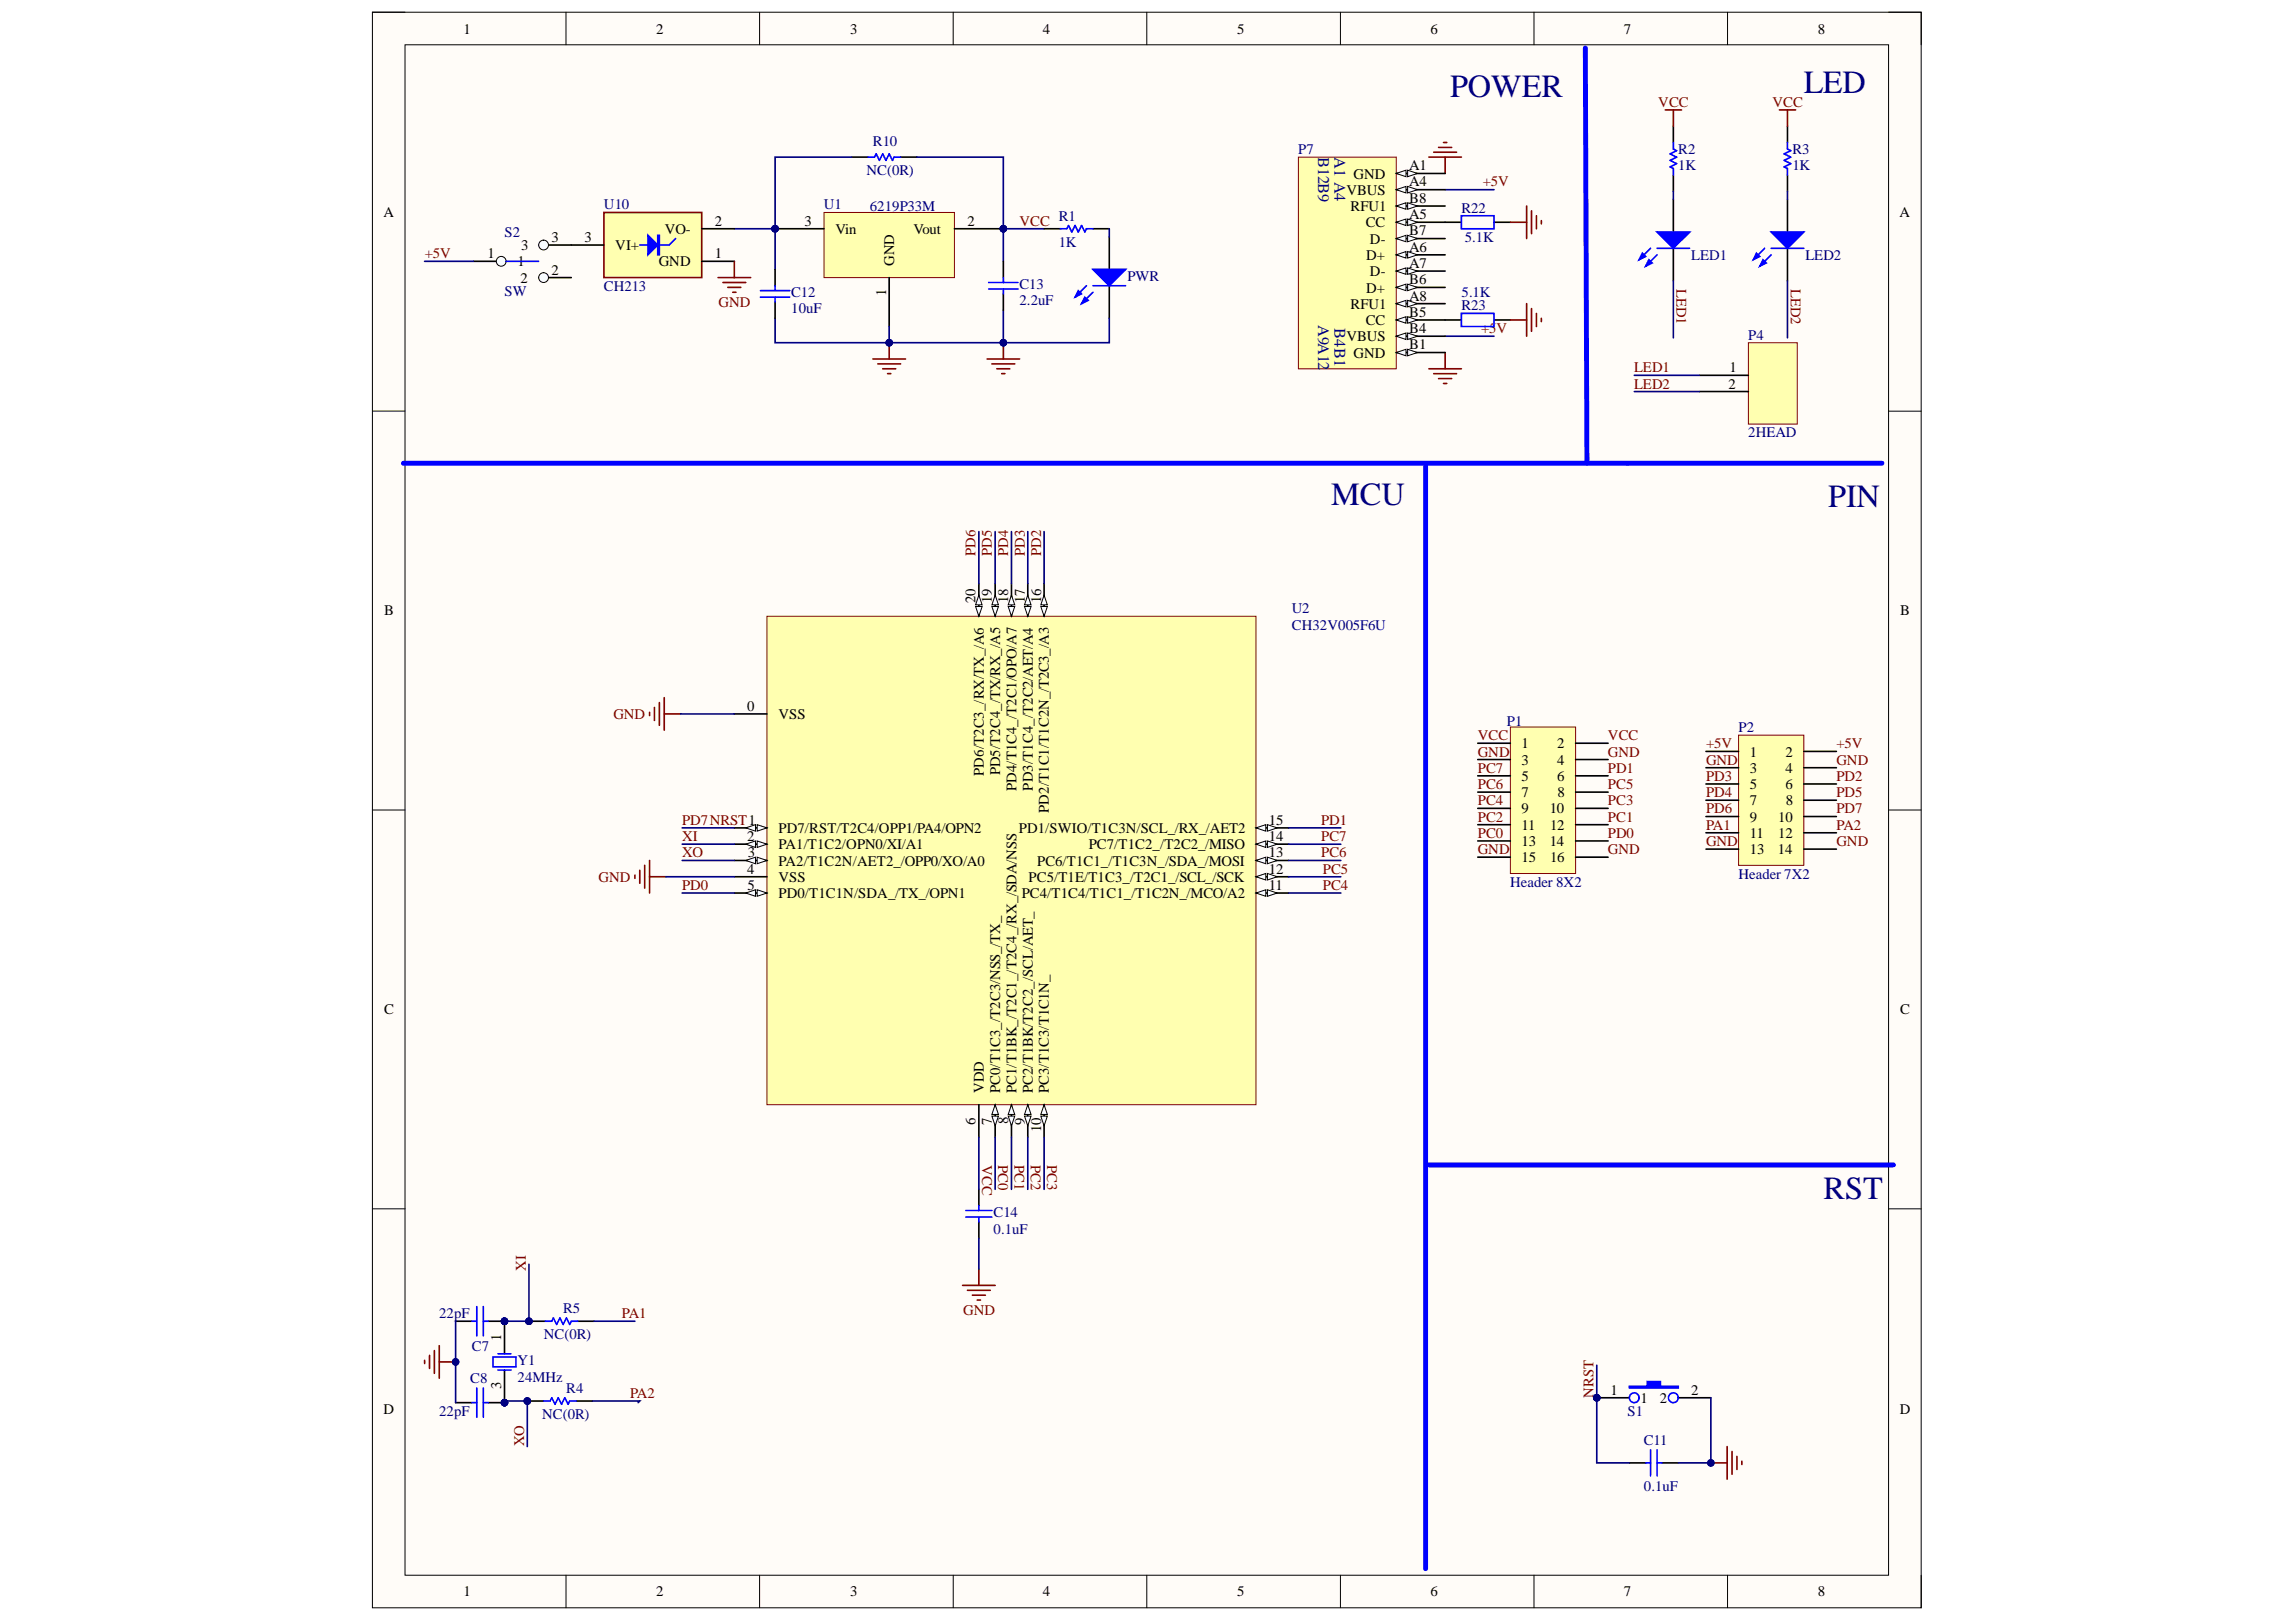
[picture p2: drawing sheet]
<svg xmlns="http://www.w3.org/2000/svg" width="297mm" height="210mm" viewBox="0 0 297 210" stroke-linecap="round" stroke-linejoin="round" font-family="sans-serif">
<defs><g id="words">
<g font-size="4.2" fill="#000080">
<text x="187.6" y="12.5">POWER</text>
<text x="233.4" y="12.1">LED</text>
<text x="172.2" y="65.4">MCU</text>
<text x="236.5" y="65.6">PIN</text>
<text x="235.9" y="155.1">RST</text>
</g>
<g font-size="2.1" fill="#000080">
<text x="170.5" y="20.3" transform="rotate(90 170.5 20.3)">B12B9</text>
<text x="172.7" y="20.3" transform="rotate(90 172.7 20.3)">A1 A4</text>
<text x="170.5" y="42" transform="rotate(90 170.5 42)">A9A12</text>
<text x="172.7" y="42.5" transform="rotate(90 172.7 42.5)">B4B1</text>
</g>
<g font-size="1.9">
<text x="60" y="4.3">1</text>
<text x="84.9" y="4.3">2</text>
<text x="110" y="4.3">3</text>
<text x="134.9" y="4.3">4</text>
<text x="160.1" y="4.3">5</text>
<text x="185.1" y="4.3">6</text>
<text x="210.1" y="4.3">7</text>
<text x="235.2" y="4.3">8</text>
<text x="175.1" y="23.1">GND</text>
<text x="182.3" y="22.1">A1</text>
<text x="49.6" y="28.1">A</text>
<text x="92.5" y="29.2">2</text>
<text x="104.1" y="29.2">3</text>
<text x="125.2" y="29.2">2</text>
<text x="174.2" y="25.2">VBUS</text>
<text x="174.7" y="27.3">RFU1</text>
<text x="176.7" y="29.4">CC</text>
<text x="182.3" y="26.2">B8</text>
<text x="182.3" y="24.1">A4</text>
<text x="182.3" y="28.4">A5</text>
<text x="245.8" y="28.1">A</text>
<text x="63.1" y="33.4">1</text>
<text x="67" y="34.5">1</text>
<text x="67.4" y="32.4">3</text>
<text x="71.4" y="31.3">3</text>
<text x="71.4" y="35.5">2</text>
<text x="75.6" y="31.3">3</text>
<text x="79.6" y="32.4">VI+</text>
<text x="85.2" y="34.5">GND</text>
<text x="86" y="30.3">VO-</text>
<text x="92.5" y="33.4">1</text>
<text x="108.1" y="30.3">Vin</text>
<text x="115.7" y="34.4" transform="rotate(-90 115.7 34.4)">GND</text>
<text x="118.2" y="30.3">Vout</text>
<text x="176.7" y="33.6">D+</text>
<text x="177.2" y="31.5">D-</text>
<text x="177.2" y="35.7">D-</text>
<text x="182.3" y="30.5">B7</text>
<text x="182.3" y="32.6">A6</text>
<text x="182.3" y="34.7">A7</text>
<text x="67.3" y="36.6">2</text>
<text x="114.6" y="38.3" transform="rotate(-90 114.6 38.3)">1</text>
<text x="174.7" y="39.9">RFU1</text>
<text x="176.7" y="37.9">D+</text>
<text x="182.3" y="41">B5</text>
<text x="182.3" y="36.8">B6</text>
<text x="182.3" y="38.9">A8</text>
<text x="174.2" y="44.2">VBUS</text>
<text x="175.1" y="46.3">GND</text>
<text x="176.7" y="42">CC</text>
<text x="182.3" y="45.2">B1</text>
<text x="182.3" y="43.1">B4</text>
<text x="223.6" y="50.3">2</text>
<text x="223.8" y="48.2">1</text>
<text x="49.7" y="79.6">B</text>
<text x="126.2" y="78" transform="rotate(-90 126.2 78)">20</text>
<text x="128.3" y="78" transform="rotate(-90 128.3 78)">19</text>
<text x="130.4" y="78" transform="rotate(-90 130.4 78)">18</text>
<text x="132.6" y="78" transform="rotate(-90 132.6 78)">17</text>
<text x="134.7" y="78" transform="rotate(-90 134.7 78)">16</text>
<text x="245.8" y="79.6">B</text>
<text x="96.7" y="92">0</text>
<text x="100.7" y="93">VSS</text>
<text x="127.3" y="100.4" transform="rotate(-90 127.3 100.4)">PD6/T2C3_/RX/TX_/A6</text>
<text x="129.4" y="100.4" transform="rotate(-90 129.4 100.4)">PD5/T2C4_/TX/RX_/A5</text>
<text x="196.9" y="96.8">1</text>
<text x="196.9" y="99">3</text>
<text x="196.9" y="101">5</text>
<text x="201.5" y="96.8">2</text>
<text x="201.5" y="99">4</text>
<text x="201.5" y="101">6</text>
<text x="226.4" y="97.9">1</text>
<text x="226.4" y="100">3</text>
<text x="231" y="97.9">2</text>
<text x="231" y="100">4</text>
<text x="100.7" y="107.8">PD7/RST/T2C4/OPP1/PA4/OPN2</text>
<text x="131.5" y="102.4" transform="rotate(-90 131.5 102.4)">PD4/T1C4_/T2C1/OPO/A7</text>
<text x="131.8" y="107.8">PD1/SWIO/T1C3N/SCL_/RX_/AET2</text>
<text x="133.6" y="102.3" transform="rotate(-90 133.6 102.3)">PD3/T1C4_/T2C2/AET/A4</text>
<text x="135.7" y="105.2" transform="rotate(-90 135.7 105.2)">PD2/T1C1/T1C2N_/T2C3_/A3</text>
<text x="164.2" y="106.7">15</text>
<text x="196.9" y="103.1">7</text>
<text x="196.9" y="105.3">9</text>
<text x="196.9" y="107.4">11</text>
<text x="200.5" y="105.3">10</text>
<text x="200.5" y="107.4">12</text>
<text x="201.5" y="103.1">8</text>
<text x="226.4" y="102.1">5</text>
<text x="226.4" y="104.2">7</text>
<text x="226.4" y="106.3">9</text>
<text x="230.1" y="106.3">10</text>
<text x="231" y="102.1">6</text>
<text x="231" y="104.2">8</text>
<text x="96.7" y="108.8">2</text>
<text x="96.7" y="113.1">4</text>
<text x="96.7" y="111">3</text>
<text x="100.7" y="109.9">PA1/T1C2/OPN0/XI/A1</text>
<text x="100.7" y="112">PA2/T1C2N/AET2_/OPP0/XO/A0</text>
<text x="134.2" y="112">PC6/T1C1_/T1C3N_/SDA_/MOSI</text>
<text x="140.9" y="109.9">PC7/T1C2_/T2C2_/MISO</text>
<text x="164.2" y="113.1">12</text>
<text x="164.2" y="111">13</text>
<text x="164.2" y="108.8">14</text>
<text x="196.9" y="109.5">13</text>
<text x="196.9" y="111.6">15</text>
<text x="200.5" y="109.5">14</text>
<text x="200.5" y="111.6">16</text>
<text x="226.4" y="108.4">11</text>
<text x="226.4" y="110.5">13</text>
<text x="230" y="110.5">14</text>
<text x="230.1" y="108.4">12</text>
<text x="96.7" y="115.1">5</text>
<text x="100.7" y="114.1">VSS</text>
<text x="100.7" y="116.2">PD0/T1C1N/SDA_/TX_/OPN1</text>
<text x="132.2" y="116.2">PC4/T1C4/T1C1_/T1C2N_/MCO/A2</text>
<text x="133.1" y="114.1">PC5/T1E/T1C3_/T2C1_/SCL_/SCK</text>
<text x="164.2" y="115.1">11</text>
<text x="49.7" y="131.3">C</text>
<text x="245.8" y="131.3">C</text>
<text x="127.3" y="141.5" transform="rotate(-90 127.3 141.5)">VDD</text>
<text x="129.4" y="141.5" transform="rotate(-90 129.4 141.5)">PC0/T1C3_/T2C3/NSS_/TX_</text>
<text x="131.5" y="141.5" transform="rotate(-90 131.5 141.5)">PC1/T1BK_/T2C1_/T2C4_/RX_/SDA/NSS</text>
<text x="133.6" y="141.5" transform="rotate(-90 133.6 141.5)">PC2/T1BK/T2C2_/SCL/AET_</text>
<text x="135.7" y="141.5" transform="rotate(-90 135.7 141.5)">PC3/T1C3/T1C1N_</text>
<text x="126.2" y="145.5" transform="rotate(-90 126.2 145.5)">6</text>
<text x="128.3" y="145.5" transform="rotate(-90 128.3 145.5)">7</text>
<text x="130.4" y="145.5" transform="rotate(-90 130.4 145.5)">8</text>
<text x="132.6" y="145.5" transform="rotate(-90 132.6 145.5)">9</text>
<text x="134.7" y="146.5" transform="rotate(-90 134.7 146.5)">10</text>
<text x="64.8" y="173.5" transform="rotate(-90 64.8 173.5)">1</text>
<text x="64.8" y="179.8" transform="rotate(-90 64.8 179.8)">3</text>
<text x="49.6" y="182.9">D</text>
<text x="208.4" y="180.5">1</text>
<text x="212.3" y="181.5">1</text>
<text x="214.8" y="181.5">2</text>
<text x="218.8" y="180.5">2</text>
<text x="245.8" y="182.9">D</text>
<text x="60" y="206.6">1</text>
<text x="84.9" y="206.6">2</text>
<text x="110" y="206.6">3</text>
<text x="134.9" y="206.6">4</text>
<text x="160.1" y="206.6">5</text>
<text x="185.1" y="206.6">6</text>
<text x="210.1" y="206.6">7</text>
<text x="235.2" y="206.6">8</text>
</g>
<g font-size="1.9" fill="#800000">
<text x="214.5" y="13.8">VCC</text>
<text x="229.3" y="13.8">VCC</text>
<text x="131.9" y="29.2">VCC</text>
<text x="191.8" y="24.1">+5V</text>
<text x="54.9" y="33.4">+5V</text>
<text x="93" y="39.7">GND</text>
<text x="216.9" y="37.4" transform="rotate(90 216.9 37.4)">LED1</text>
<text x="231.7" y="37.4" transform="rotate(90 231.7 37.4)">LED2</text>
<text x="191.6" y="43.1">+5V</text>
<text x="211.4" y="48.2">LED1</text>
<text x="211.4" y="50.3">LED2</text>
<text x="126.2" y="72" transform="rotate(-90 126.2 72)">PD6</text>
<text x="128.3" y="72" transform="rotate(-90 128.3 72)">PD5</text>
<text x="130.4" y="72" transform="rotate(-90 130.4 72)">PD4</text>
<text x="132.6" y="72" transform="rotate(-90 132.6 72)">PD3</text>
<text x="134.7" y="72" transform="rotate(-90 134.7 72)">PD2</text>
<text x="79.4" y="93">GND</text>
<text x="191.2" y="95.8">VCC</text>
<text x="208" y="95.8">VCC</text>
<text x="191.2" y="97.9">GND</text>
<text x="191.2" y="100">PC7</text>
<text x="208" y="97.9">GND</text>
<text x="208" y="100">PD1</text>
<text x="220.7" y="99">GND</text>
<text x="220.7" y="96.8">+5V</text>
<text x="220.7" y="101">PD3</text>
<text x="237.6" y="99">GND</text>
<text x="237.6" y="96.8">+5V</text>
<text x="237.6" y="101">PD2</text>
<text x="88.2" y="106.7">PD7NRST1</text>
<text x="170.9" y="106.7">PD1</text>
<text x="191.2" y="102.1">PC6</text>
<text x="191.2" y="104.2">PC4</text>
<text x="191.2" y="106.3">PC2</text>
<text x="208" y="102.1">PC5</text>
<text x="208" y="104.2">PC3</text>
<text x="208" y="106.3">PC1</text>
<text x="220.7" y="103.1">PD4</text>
<text x="220.7" y="105.3">PD6</text>
<text x="220.7" y="107.4">PA1</text>
<text x="237.6" y="105.3">PD7</text>
<text x="237.6" y="103.1">PD5</text>
<text x="237.6" y="107.4">PA2</text>
<text x="88.2" y="111">XO</text>
<text x="88.2" y="108.8">XI</text>
<text x="170.9" y="111">PC6</text>
<text x="170.9" y="108.8">PC7</text>
<text x="171.1" y="113.1">PC5</text>
<text x="191.2" y="110.5">GND</text>
<text x="191.2" y="108.4">PC0</text>
<text x="208" y="110.5">GND</text>
<text x="208" y="108.4">PD0</text>
<text x="220.7" y="109.5">GND</text>
<text x="237.6" y="109.5">GND</text>
<text x="77.4" y="114.1">GND</text>
<text x="88.2" y="115.1">PD0</text>
<text x="171.1" y="115.1">PC4</text>
<text x="127.1" y="150.8" transform="rotate(90 127.1 150.8)">VCC</text>
<text x="129.1" y="150.8" transform="rotate(90 129.1 150.8)">PC0</text>
<text x="131.3" y="150.8" transform="rotate(90 131.3 150.8)">PC1</text>
<text x="133.4" y="150.8" transform="rotate(90 133.4 150.8)">PC2</text>
<text x="135.5" y="150.8" transform="rotate(90 135.5 150.8)">PC3</text>
<text x="68" y="164.5" transform="rotate(-90 68 164.5)">XI</text>
<text x="80.5" y="170.6">PA1</text>
<text x="124.6" y="170.2">GND</text>
<text x="81.5" y="180.9">PA2</text>
<text x="206.2" y="180.9" transform="rotate(-90 206.2 180.9)">NRST</text>
<text x="67.8" y="187.2" transform="rotate(-90 67.8 187.2)">XO</text>
</g>
<g font-size="1.9" fill="#000080">
<text x="112.1" y="22.7">NC(0R)</text>
<text x="112.9" y="18.9">R10</text>
<text x="168" y="19.9">P7</text>
<text x="217.1" y="22.1">1K</text>
<text x="217.1" y="19.9">R2</text>
<text x="231.9" y="22.1">1K</text>
<text x="231.9" y="19.9">R3</text>
<text x="78.1" y="27.1">U10</text>
<text x="106.6" y="27.1">U1</text>
<text x="112.5" y="27.3">6219P33M</text>
<text x="137" y="28.6">R1</text>
<text x="189.1" y="27.5">R22</text>
<text x="65.3" y="30.7">S2</text>
<text x="137" y="31.9">1K</text>
<text x="189.5" y="31.3">5.1K</text>
<text x="218.8" y="33.6">LED1</text>
<text x="233.6" y="33.6">LED2</text>
<text x="65.3" y="38.3">SW</text>
<text x="78.1" y="37.6">CH213</text>
<text x="102.4" y="38.5">C12</text>
<text x="102.4" y="40.6">10uF</text>
<text x="131.9" y="37.4">C13</text>
<text x="131.9" y="39.5">2.2uF</text>
<text x="145.8" y="36.4">PWR</text>
<text x="189.1" y="40.1">R23</text>
<text x="189.1" y="38.5">5.1K</text>
<text x="226.2" y="43.9">P4</text>
<text x="226.2" y="56.6">2HEAD</text>
<text x="167.1" y="79.4">U2</text>
<text x="167.1" y="81.5">CH32V005F6U</text>
<text x="195" y="93.9">P1</text>
<text x="224.9" y="94.7">P2</text>
<text x="224.9" y="113.7">Header 7X2</text>
<text x="195.4" y="114.8">Header 8X2</text>
<text x="128.5" y="157.5">C14</text>
<text x="128.5" y="159.6">0.1uF</text>
<text x="56.8" y="170.6">22pF</text>
<text x="70.3" y="173.3">NC(0R)</text>
<text x="72.8" y="170">R5</text>
<text x="60.8" y="179">C8</text>
<text x="61" y="174.8">C7</text>
<text x="67" y="176.7">Y1</text>
<text x="67" y="178.8">24MHz</text>
<text x="56.8" y="183.2">22pF</text>
<text x="70.1" y="183.6">NC(0R)</text>
<text x="73.3" y="180.3">R4</text>
<text x="210.6" y="183.2">S1</text>
<text x="212.7" y="187">C11</text>
<text x="212.7" y="192.9">0.1uF</text>
</g>
</g></defs>
<path d="M48.2 1.6h200.3v206.5h-200.3z" fill-rule="evenodd" fill="#fffcf8"/>
<path d="M48.2 1.6h200.3v206.5h-200.3z" fill="none" stroke="#000" stroke-width=".13"/>
<path d="M52.4 5.8h191.9v198.1h-191.9z" fill-rule="evenodd" fill="#fffcf8"/>
<g fill="none" stroke="#000" stroke-width=".13">
<path d="M48.2 1.6h4.2M52.4 5.8h191.9v198.1h-191.9zM73.2 1.6v4.2M98.3 1.6v4.2M123.3 1.6v4.2M148.4 1.6v4.2M173.4 1.6v4.2M198.5 1.6v4.2M223.5 1.6v4.2M244.3 1.6h4.2v4.2M48.2 53.2h4.2M244.3 53.2h4.2"/>
<path d="M48.2 104.8h4.2M244.3 104.8h4.2M48.2 156.4h4.2M244.3 156.4h4.2M73.2 203.9v4.2M98.3 203.9v4.2M123.3 203.9v4.2M148.4 203.9v4.2M173.4 203.9v4.2M198.5 203.9v4.2M223.5 203.9v4.2M248.5 203.9v4.2"/>
</g>
<path d="M112.9 46.5h4.2M113.6 47.1h2.9M114.2 47.7h1.7M114.8 48.4h.4M115 44.3v2.2" fill="none" stroke="#800000" stroke-width=".21"/>
<circle cx="115" cy="44.4" r=".42" fill="#000080"/>
<circle cx="115" cy="44.4" r=".42" fill="none" stroke="#000080" stroke-width=".13"/>
<path d="M127.7 46.5h4.2M128.3 47.1h3M129 47.7h1.6M129.6 48.4h.4M129.8 44.3v2.2" fill="none" stroke="#800000" stroke-width=".21"/>
<circle cx="129.8" cy="44.4" r=".42" fill="#000080"/>
<circle cx="129.8" cy="44.4" r=".42" fill="none" stroke="#000080" stroke-width=".13"/>
<path d="M135.1 29.6h-5.3v4.2" fill="none" stroke="#000080" stroke-width=".21"/>
<circle cx="129.8" cy="29.6" r=".42" fill="#000080"/>
<circle cx="129.8" cy="29.6" r=".42" fill="none" stroke="#000080" stroke-width=".13"/>
<path d="M143.5 30.7v4.2M143.5 37v4.2" fill="none" stroke="#000" stroke-width=".21"/>
<path d="M141.4 34.9h4.2l-2.1 2.1z" fill="#00f"/>
<path d="M140.6 37l-1.5 1.5M141.4 34.9h4.2l-2.1 2.1zM141.4 37.8l-1.5 1.5" fill="none" stroke="#00f" stroke-width=".21"/>
<path d="M140.3 38.5l.5 .4-.9 .4z" fill="#00f"/>
<path d="M140.3 38.5l.5 .4-.9 .4z" fill="none" stroke="#00f" stroke-width=".21"/>
<path d="M139.5 37.6l.4 .4-.8 .5z" fill="#00f"/>
<path d="M137.2 29.6h.8l.2-.4 .5 .8 .4-.8 .4 .8 .4-.8 .4 .8 .3-.4h.8M139.5 37.6l.4 .4-.8 .5zM141.4 37h4.2" fill="none" stroke="#00f" stroke-width=".21"/>
<path d="M135.1 29.6h2.1M141.4 29.6h2.1" fill="none" stroke="#000" stroke-width=".21"/>
<path d="M100.3 41.2v3.1h43.2v-3.1" fill="none" stroke="#000080" stroke-width=".21"/>
<circle cx="115" cy="44.4" r=".42" fill="#000080"/>
<circle cx="115" cy="44.4" r=".42" fill="none" stroke="#000080" stroke-width=".13"/>
<circle cx="129.8" cy="44.4" r=".42" fill="#000080"/>
<circle cx="129.8" cy="44.4" r=".42" fill="none" stroke="#000080" stroke-width=".13"/>
<path d="M143.5 29.6v1.1" fill="none" stroke="#000080" stroke-width=".21"/>
<path d="M61.3 33.8h4.2" fill="none" stroke="#000" stroke-width=".21"/>
<circle cx="64.8" cy="33.8" r=".63" fill="#f8fcff"/>
<circle cx="64.8" cy="33.8" r=".63" fill="none" stroke="#000" stroke-width=".13"/>
<path d="M69.7 31.7h4.2" fill="none" stroke="#000" stroke-width=".21"/>
<circle cx="70.3" cy="31.7" r=".63" fill="#f8fcff"/>
<circle cx="70.3" cy="31.7" r=".63" fill="none" stroke="#000" stroke-width=".13"/>
<path d="M69.7 35.9h4.2" fill="none" stroke="#000" stroke-width=".21"/>
<circle cx="70.3" cy="35.9" r=".63" fill="#f8fcff"/>
<circle cx="70.3" cy="35.9" r=".63" fill="none" stroke="#000" stroke-width=".13"/>
<path d="M65.5 33.8h4.2" fill="none" stroke="#00f" stroke-width=".21"/>
<path d="M54.9 33.8h6.4M95 29.6h5.3v5.3" fill="none" stroke="#000080" stroke-width=".21"/>
<circle cx="100.3" cy="29.6" r=".42" fill="#000080"/>
<circle cx="100.3" cy="29.6" r=".42" fill="none" stroke="#000080" stroke-width=".13"/>
<path d="M129.8 40.1v4.2" fill="none" stroke="#000080" stroke-width=".21"/>
<circle cx="129.8" cy="44.4" r=".42" fill="#000080"/>
<circle cx="129.8" cy="44.4" r=".42" fill="none" stroke="#000080" stroke-width=".13"/>
<path d="M216.5 25.8v4.2M216.5 32.1v4.2" fill="none" stroke="#000" stroke-width=".21"/>
<path d="M214.4 30h4.2l-2.1 2.1z" fill="#00f"/>
<path d="M213.5 32.1l-1.4 1.5M214.4 30h4.2l-2.1 2.1zM214.4 33l-1.5 1.5" fill="none" stroke="#00f" stroke-width=".21"/>
<path d="M213.3 33.6l.4 .4-.8 .5z" fill="#00f"/>
<path d="M213.3 33.6l.4 .4-.8 .5z" fill="none" stroke="#00f" stroke-width=".21"/>
<path d="M212.5 32.8l.4 .4-.8 .4z" fill="#00f"/>
<path d="M216.5 18.4v.9l.4 .2-.8 .4 .8 .4-.8 .5 .8 .4-.8 .4 .4 .2v.9M212.5 32.8l.4 .4-.8 .4zM214.4 32.1h4.2" fill="none" stroke="#00f" stroke-width=".21"/>
<path d="M216.5 16.3v2.1M216.5 22.7v2.1M231.2 25.8v4.2M231.2 32.1v4.2" fill="none" stroke="#000" stroke-width=".21"/>
<path d="M229.1 30h4.3l-2.2 2.1z" fill="#00f"/>
<path d="M228.3 32.1l-1.5 1.5M229.1 30h4.3l-2.2 2.1zM229.1 33l-1.4 1.5" fill="none" stroke="#00f" stroke-width=".21"/>
<path d="M228.1 33.6l.4 .4-.8 .5z" fill="#00f"/>
<path d="M228.1 33.6l.4 .4-.8 .5z" fill="none" stroke="#00f" stroke-width=".21"/>
<path d="M227.2 32.8l.5 .4-.9 .4z" fill="#00f"/>
<path d="M231.2 18.4v.9l.5 .2-.9 .4 .9 .4-.9 .5 .9 .4-.9 .4 .4 .2v.9M227.2 32.8l.5 .4-.9 .4zM229.1 32.1h4.3" fill="none" stroke="#00f" stroke-width=".21"/>
<path d="M231.2 16.3v2.1M231.2 22.7v2.1" fill="none" stroke="#000" stroke-width=".21"/>
<path d="M216.5 24.8v1M216.5 36.3v7.4M231.2 24.8v1M231.2 36.3v7.4" fill="none" stroke="#000080" stroke-width=".21"/>
<path d="M226.2 44.4h6.3v10.5h-6.3z" fill-rule="evenodd" fill="#ffffb0"/>
<path d="M226.2 44.4h6.3v10.5h-6.3z" fill="none" stroke="#800000" stroke-width=".13"/>
<path d="M100.3 34.9v2.1M100.3 39.1v2.1M129.8 33.8v2.1M129.8 38v2.1M219.9 48.6h6.3M219.9 50.7h6.3" fill="none" stroke="#000" stroke-width=".21"/>
<path d="M211.4 48.6h8.5M211.4 50.7h8.5" fill="none" stroke="#000080" stroke-width=".21"/>
<path d="M98.4 38.5h3.8M98.4 37.6h3.8M100.3 37v.6M100.3 38.5v.6M127.9 36.6h3.8M127.9 37.4h3.8M129.8 35.9v.7M129.8 37.4v.6" fill="none" stroke="#00f" stroke-width=".21"/>
<path d="M215.4 14.2h2.1M216.5 14.2v2.1M230.2 14.2h2.1M231.2 14.2v2.1" fill="none" stroke="#800000" stroke-width=".21"/>
<circle cx="100.3" cy="29.6" r=".42" fill="#000080"/>
<circle cx="100.3" cy="29.6" r=".42" fill="none" stroke="#000080" stroke-width=".13"/>
<circle cx="129.8" cy="29.6" r=".42" fill="#000080"/>
<circle cx="129.8" cy="29.6" r=".42" fill="none" stroke="#000080" stroke-width=".13"/>
<path d="M106.6 27.5h16.9v8.4h-16.9z" fill-rule="evenodd" fill="#ffffb0"/>
<path d="M106.6 27.5h16.9v8.4h-16.9z" fill="none" stroke="#800000" stroke-width=".13"/>
<path d="M100.3 29.6h6.3" fill="none" stroke="#000" stroke-width=".21"/>
<circle cx="100.3" cy="29.6" r=".42" fill="#000080"/>
<circle cx="100.3" cy="29.6" r=".42" fill="none" stroke="#000080" stroke-width=".13"/>
<path d="M115 35.9v6.3M123.5 29.6h6.3" fill="none" stroke="#000" stroke-width=".21"/>
<circle cx="129.8" cy="29.6" r=".42" fill="#000080"/>
<circle cx="129.8" cy="29.6" r=".42" fill="none" stroke="#000080" stroke-width=".13"/>
<path d="M115 42.2v2.1" fill="none" stroke="#000080" stroke-width=".21"/>
<circle cx="115" cy="44.4" r=".42" fill="#000080"/>
<circle cx="115" cy="44.4" r=".42" fill="none" stroke="#000080" stroke-width=".13"/>
<path d="M110.2 20.3h2.1M116.5 20.3h2.1" fill="none" stroke="#000" stroke-width=".21"/>
<path d="M112.3 20.3h.8l.3-.4 .4 .9 .4-.9 .4 .9 .4-.9 .5 .9 .2-.5h.8" fill="none" stroke="#00f" stroke-width=".21"/>
<path d="M110.2 20.3h-9.9v9.3" fill="none" stroke="#000080" stroke-width=".21"/>
<circle cx="100.3" cy="29.6" r=".42" fill="#000080"/>
<circle cx="100.3" cy="29.6" r=".42" fill="none" stroke="#000080" stroke-width=".13"/>
<path d="M118.6 20.3h11.2v9.3" fill="none" stroke="#000080" stroke-width=".21"/>
<circle cx="129.8" cy="29.6" r=".42" fill="#000080"/>
<circle cx="129.8" cy="29.6" r=".42" fill="none" stroke="#000080" stroke-width=".13"/>
<circle cx="65.3" cy="171" r=".42" fill="#000080"/>
<circle cx="65.3" cy="171" r=".42" fill="none" stroke="#000080" stroke-width=".13"/>
<circle cx="65.3" cy="181.5" r=".42" fill="#000080"/>
<circle cx="65.3" cy="181.5" r=".42" fill="none" stroke="#000080" stroke-width=".13"/>
<path d="M65.3 171v4.2" fill="none" stroke="#000" stroke-width=".21"/>
<circle cx="65.3" cy="171" r=".42" fill="#000080"/>
<circle cx="65.3" cy="171" r=".42" fill="none" stroke="#000080" stroke-width=".13"/>
<path d="M65.3 177.3v4.2" fill="none" stroke="#000" stroke-width=".21"/>
<circle cx="65.3" cy="181.5" r=".42" fill="#000080"/>
<circle cx="65.3" cy="181.5" r=".42" fill="none" stroke="#000080" stroke-width=".13"/>
<path d="M63.8 175.6h2.9v1.3h-2.9zM64.4 177.3h1.7M64.4 175.2h1.7" fill="none" stroke="#00f" stroke-width=".21"/>
<path d="M54.9 176v.5M55.6 175.4v1.7M56.2 174.8v2.9M56.8 174.1v4.3M56.8 176.2h2.1" fill="none" stroke="#800000" stroke-width=".21"/>
<circle cx="58.9" cy="176.2" r=".42" fill="#000080"/>
<circle cx="58.9" cy="176.2" r=".42" fill="none" stroke="#000080" stroke-width=".13"/>
<circle cx="65.3" cy="181.5" r=".42" fill="#000080"/>
<circle cx="65.3" cy="181.5" r=".42" fill="none" stroke="#000080" stroke-width=".13"/>
<path d="M58.9 181.5h2.1M63.2 181.5h2.1" fill="none" stroke="#000" stroke-width=".21"/>
<circle cx="65.3" cy="181.5" r=".42" fill="#000080"/>
<circle cx="65.3" cy="181.5" r=".42" fill="none" stroke="#000080" stroke-width=".13"/>
<path d="M61.7 179.6v3.8M62.5 179.6v3.8M61 181.5h.7M62.5 181.5h.7" fill="none" stroke="#00f" stroke-width=".21"/>
<circle cx="65.3" cy="171" r=".42" fill="#000080"/>
<circle cx="65.3" cy="171" r=".42" fill="none" stroke="#000080" stroke-width=".13"/>
<path d="M58.9 171h2.1M63.2 171h2.1" fill="none" stroke="#000" stroke-width=".21"/>
<circle cx="65.3" cy="171" r=".42" fill="#000080"/>
<circle cx="65.3" cy="171" r=".42" fill="none" stroke="#000080" stroke-width=".13"/>
<path d="M61 171h.7M61.7 169.1v3.8M62.5 171h.7M62.5 169.1v3.8" fill="none" stroke="#00f" stroke-width=".21"/>
<path d="M58.9 171v10.5" fill="none" stroke="#000080" stroke-width=".21"/>
<circle cx="58.9" cy="176.2" r=".42" fill="#000080"/>
<circle cx="58.9" cy="176.2" r=".42" fill="none" stroke="#000080" stroke-width=".13"/>
<circle cx="68.2" cy="181.3" r=".42" fill="#000080"/>
<circle cx="68.2" cy="181.3" r=".42" fill="none" stroke="#000080" stroke-width=".13"/>
<path d="M68.2 181.3h2.1M74.6 181.3h2.1" fill="none" stroke="#000" stroke-width=".21"/>
<circle cx="68.2" cy="181.3" r=".42" fill="#000080"/>
<circle cx="68.2" cy="181.3" r=".42" fill="none" stroke="#000080" stroke-width=".13"/>
<path d="M70.3 181.3h.9l.2-.4 .4 .8 .4-.8 .4 .8 .5-.8 .4 .8 .2-.4h.9" fill="none" stroke="#00f" stroke-width=".21"/>
<circle cx="68.4" cy="171" r=".42" fill="#000080"/>
<circle cx="68.4" cy="171" r=".42" fill="none" stroke="#000080" stroke-width=".13"/>
<path d="M68.4 171h2.1M74.8 171h2.1" fill="none" stroke="#000" stroke-width=".21"/>
<circle cx="68.4" cy="171" r=".42" fill="#000080"/>
<circle cx="68.4" cy="171" r=".42" fill="none" stroke="#000080" stroke-width=".13"/>
<path d="M70.5 171h.9l.2-.4 .4 .8 .4-.8 .5 .8 .4-.8 .4 .8 .2-.4h.9" fill="none" stroke="#00f" stroke-width=".21"/>
<path d="M68.4 163.6v7.4h-3.1" fill="none" stroke="#000080" stroke-width=".21"/>
<circle cx="65.3" cy="171" r=".42" fill="#000080"/>
<circle cx="65.3" cy="171" r=".42" fill="none" stroke="#000080" stroke-width=".13"/>
<circle cx="68.4" cy="171" r=".42" fill="#000080"/>
<circle cx="68.4" cy="171" r=".42" fill="none" stroke="#000080" stroke-width=".13"/>
<path d="M65.3 181.5v-.2h2.9v5.9" fill="none" stroke="#000080" stroke-width=".21"/>
<circle cx="65.3" cy="181.5" r=".42" fill="#000080"/>
<circle cx="65.3" cy="181.5" r=".42" fill="none" stroke="#000080" stroke-width=".13"/>
<circle cx="68.2" cy="181.3" r=".42" fill="#000080"/>
<circle cx="68.2" cy="181.3" r=".42" fill="none" stroke="#000080" stroke-width=".13"/>
<path d="M187 24.5h6.3M187 43.5h6.3M76.9 171h5.2M76.7 181.3h6.1l-.2 .2" fill="none" stroke="#000080" stroke-width=".21"/>
<path d="M185.5 19.7h2.9M186.1 19.1h1.7M186.7 18.4h.5M184.9 20.3h4.2M187 20.3v2.1M184.9 47.7h4.2M185.5 48.4h2.9M186.1 49h1.7M186.7 49.6h.5M187 45.6v2.1" fill="none" stroke="#800000" stroke-width=".21"/>
<path d="M168 20.3h12.6v27.4h-12.6z" fill-rule="evenodd" fill="#ffffb0"/>
<path d="M168 20.3h12.6v27.4h-12.6z" fill="none" stroke="#800000" stroke-width=".13"/>
<path d="M180.6 45.6h6.4" fill="none" stroke="#000" stroke-width=".21"/>
<path d="M180.6 45.6l1.3-.4v.8z" fill="#f8fcff"/>
<path d="M180.6 45.6l1.3-.4v.8z" fill="none" stroke="#000" stroke-width=".13"/>
<path d="M182.1 45.2l1.3 .4-1.3 .4z" fill="#f8fcff"/>
<path d="M182.1 45.2l1.3 .4-1.3 .4z" fill="none" stroke="#000" stroke-width=".13"/>
<path d="M180.6 43.5h6.4" fill="none" stroke="#000" stroke-width=".21"/>
<path d="M180.6 43.5l1.3-.4v.8z" fill="#f8fcff"/>
<path d="M180.6 43.5l1.3-.4v.8z" fill="none" stroke="#000" stroke-width=".13"/>
<path d="M182.1 43.1l1.3 .4-1.3 .4z" fill="#f8fcff"/>
<path d="M182.1 43.1l1.3 .4-1.3 .4z" fill="none" stroke="#000" stroke-width=".13"/>
<path d="M180.6 41.4h6.4" fill="none" stroke="#000" stroke-width=".21"/>
<path d="M180.6 41.4l1.3-.4v.8z" fill="#f8fcff"/>
<path d="M180.6 41.4l1.3-.4v.8z" fill="none" stroke="#000" stroke-width=".13"/>
<path d="M182.1 41l1.3 .4-1.3 .4z" fill="#f8fcff"/>
<path d="M182.1 41l1.3 .4-1.3 .4z" fill="none" stroke="#000" stroke-width=".13"/>
<path d="M180.6 37.2h6.4" fill="none" stroke="#000" stroke-width=".21"/>
<path d="M180.6 37.2l1.3-.4v.8z" fill="#f8fcff"/>
<path d="M180.6 37.2l1.3-.4v.8z" fill="none" stroke="#000" stroke-width=".13"/>
<path d="M182.1 36.8l1.3 .4-1.3 .4z" fill="#f8fcff"/>
<path d="M182.1 36.8l1.3 .4-1.3 .4z" fill="none" stroke="#000" stroke-width=".13"/>
<path d="M180.6 30.9h6.4" fill="none" stroke="#000" stroke-width=".21"/>
<path d="M180.6 30.9l1.3-.4v.8z" fill="#f8fcff"/>
<path d="M180.6 30.9l1.3-.4v.8z" fill="none" stroke="#000" stroke-width=".13"/>
<path d="M182.1 30.5l1.3 .4-1.3 .4z" fill="#f8fcff"/>
<path d="M182.1 30.5l1.3 .4-1.3 .4z" fill="none" stroke="#000" stroke-width=".13"/>
<path d="M180.6 26.7h6.4" fill="none" stroke="#000" stroke-width=".21"/>
<path d="M180.6 26.7l1.3-.5v.9z" fill="#f8fcff"/>
<path d="M180.6 26.7l1.3-.5v.9z" fill="none" stroke="#000" stroke-width=".13"/>
<path d="M182.1 26.2l1.3 .5-1.3 .4z" fill="#f8fcff"/>
<path d="M182.1 26.2l1.3 .5-1.3 .4z" fill="none" stroke="#000" stroke-width=".13"/>
<path d="M180.6 22.4h6.4" fill="none" stroke="#000" stroke-width=".21"/>
<path d="M180.6 22.4l1.3-.4v.9z" fill="#f8fcff"/>
<path d="M180.6 22.4l1.3-.4v.9z" fill="none" stroke="#000" stroke-width=".13"/>
<path d="M182.1 22l1.3 .4-1.3 .5z" fill="#f8fcff"/>
<path d="M182.1 22l1.3 .4-1.3 .5z" fill="none" stroke="#000" stroke-width=".13"/>
<path d="M180.6 24.5h6.4" fill="none" stroke="#000" stroke-width=".21"/>
<path d="M180.6 24.5l1.3-.4v.9z" fill="#f8fcff"/>
<path d="M180.6 24.5l1.3-.4v.9z" fill="none" stroke="#000" stroke-width=".13"/>
<path d="M182.1 24.1l1.3 .4-1.3 .5z" fill="#f8fcff"/>
<path d="M182.1 24.1l1.3 .4-1.3 .5z" fill="none" stroke="#000" stroke-width=".13"/>
<path d="M180.6 28.8h6.4" fill="none" stroke="#000" stroke-width=".21"/>
<path d="M180.6 28.8l1.3-.5v.9z" fill="#f8fcff"/>
<path d="M180.6 28.8l1.3-.5v.9z" fill="none" stroke="#000" stroke-width=".13"/>
<path d="M182.1 28.3l1.3 .5-1.3 .4z" fill="#f8fcff"/>
<path d="M182.1 28.3l1.3 .5-1.3 .4z" fill="none" stroke="#000" stroke-width=".13"/>
<path d="M180.6 33h6.4" fill="none" stroke="#000" stroke-width=".21"/>
<path d="M180.6 33l1.3-.4v.8z" fill="#f8fcff"/>
<path d="M180.6 33l1.3-.4v.8z" fill="none" stroke="#000" stroke-width=".13"/>
<path d="M182.1 32.6l1.3 .4-1.3 .4z" fill="#f8fcff"/>
<path d="M182.1 32.6l1.3 .4-1.3 .4z" fill="none" stroke="#000" stroke-width=".13"/>
<path d="M180.6 35.1h6.4" fill="none" stroke="#000" stroke-width=".21"/>
<path d="M180.6 35.1l1.3-.4v.8z" fill="#f8fcff"/>
<path d="M180.6 35.1l1.3-.4v.8z" fill="none" stroke="#000" stroke-width=".13"/>
<path d="M182.1 34.7l1.3 .4-1.3 .4z" fill="#f8fcff"/>
<path d="M182.1 34.7l1.3 .4-1.3 .4z" fill="none" stroke="#000" stroke-width=".13"/>
<path d="M180.6 39.3h6.4" fill="none" stroke="#000" stroke-width=".21"/>
<path d="M180.6 39.3l1.3-.4v.8z" fill="#f8fcff"/>
<path d="M180.6 39.3l1.3-.4v.8z" fill="none" stroke="#000" stroke-width=".13"/>
<path d="M182.1 38.9l1.3 .4-1.3 .4z" fill="#f8fcff"/>
<path d="M182.1 38.9l1.3 .4-1.3 .4z" fill="none" stroke="#000" stroke-width=".13"/>
<path d="M205.1 6.2l.2 53.7M52.2 59.9h191.3M184.4 60.4v142.6" fill="none" stroke="#00f" stroke-width=".63"/>
<path d="M187 28.8h2.1M193.3 28.8h2.1M187 41.4h2.1M193.3 41.4h2.1M210.8 189.3h2.1M215 189.3h2.1" fill="none" stroke="#000" stroke-width=".21"/>
<path d="M189.1 27.9h4.2v1.7h-4.2zM189.1 40.6h4.2v1.7h-4.2zM212.9 189.3h.6M213.5 187.6v3.4M214.4 187.6v3.4M214.4 189.3h.6" fill="none" stroke="#00f" stroke-width=".21"/>
<path d="M195.4 28.8h2.1M197.5 26.7v4.2M197.5 39.3v4.2M198.1 27.3v2.9M198.1 39.9v3M198.8 27.9v1.7M199.4 28.6v.4M195.4 41.4h2.1M198.8 40.6v1.7M199.4 41.2v.4" fill="none" stroke="#800000" stroke-width=".21"/>
<circle cx="206.6" cy="180.9" r=".42" fill="#000080"/>
<circle cx="206.6" cy="180.9" r=".42" fill="none" stroke="#000080" stroke-width=".13"/>
<path d="M206.6 180.9h4.2" fill="none" stroke="#000" stroke-width=".21"/>
<circle cx="206.6" cy="180.9" r=".42" fill="#000080"/>
<circle cx="206.6" cy="180.9" r=".42" fill="none" stroke="#000080" stroke-width=".13"/>
<path d="M217.1 180.9h4.2" fill="none" stroke="#000" stroke-width=".21"/>
<path d="M210.8 179.4h2.3v-.6h1.7v.6h2.3v.2h-6.3z" fill-rule="evenodd" fill="#00f"/>
<g fill="none" stroke="#00f" stroke-width=".21">
<path d="M210.8 179.4h2.3v-.6h1.7v.6h2.3v.2h-6.3z"/>
<circle cx="211.4" cy="180.9" r=".63"/>
<circle cx="216.5" cy="180.9" r=".63"/>
</g>
<path d="M206.6 176.7v12.6h4.2" fill="none" stroke="#000080" stroke-width=".21"/>
<circle cx="206.6" cy="180.9" r=".42" fill="#000080"/>
<circle cx="206.6" cy="180.9" r=".42" fill="none" stroke="#000080" stroke-width=".13"/>
<path d="M221.3 180.9v8.4h-4.2" fill="none" stroke="#000080" stroke-width=".21"/>
<circle cx="221.3" cy="189.3" r=".42" fill="#000080"/>
<circle cx="221.3" cy="189.3" r=".42" fill="none" stroke="#000080" stroke-width=".13"/>
<path d="M221.3 189.3h2.1M223.4 187.2v4.2M224.1 187.8v3M224.7 188.5v1.7M225.3 189.1v.4" fill="none" stroke="#800000" stroke-width=".21"/>
<circle cx="221.3" cy="189.3" r=".42" fill="#000080"/>
<circle cx="221.3" cy="189.3" r=".42" fill="none" stroke="#000080" stroke-width=".13"/>
<circle cx="206.6" cy="180.9" r=".42" fill="#000080"/>
<circle cx="206.6" cy="180.9" r=".42" fill="none" stroke="#000080" stroke-width=".13"/>
<path d="M184.9 150.8h60.1" fill="none" stroke="#00f" stroke-width=".63"/>
<path d="M126.6 153.9v2.1M126.6 158.1v2.1" fill="none" stroke="#000" stroke-width=".21"/>
<path d="M125 157.5h3.3M125 156.7h3.3M126.6 156v.7M126.6 157.5v.6" fill="none" stroke="#00f" stroke-width=".21"/>
<path d="M224.9 95.1h8.5v16.9h-8.5z" fill-rule="evenodd" fill="#ffffb0"/>
<path d="M224.9 95.1h8.5v16.9h-8.5z" fill="none" stroke="#800000" stroke-width=".13"/>
<g fill="none" stroke="#000" stroke-width=".21">
<path d="M220.7 97.2h4.2M220.7 99.4h4.2M233.4 97.2h4.2M233.4 99.4h4.2M220.7 101.5h4.2M220.7 103.6h4.2M220.7 105.7h4.2M220.7 107.8h4.2M220.7 109.9h4.2M233.4 101.5h4.2M233.4 103.6h4.2M233.4 105.7h4.2"/>
<path d="M233.4 107.8h4.2M233.4 109.9h4.2"/>
</g>
<path d="M84 92.2v.4M84.7 91.5v1.7M85.3 90.9v3M85.9 90.3v4.2M85.9 92.4h2.1" fill="none" stroke="#800000" stroke-width=".21"/>
<path d="M195.4 94.1h8.4v18.9h-8.4z" fill-rule="evenodd" fill="#ffffb0"/>
<path d="M195.4 94.1h8.4v18.9h-8.4z" fill="none" stroke="#800000" stroke-width=".13"/>
<g fill="none" stroke="#000" stroke-width=".21">
<path d="M191.2 96.2h4.2M191.2 98.3h4.2M203.8 96.2h4.2M203.8 98.3h4.2M191.2 100.4h4.2M191.2 102.5h4.2M191.2 104.6h4.2M191.2 106.7h4.2M191.2 108.8h4.2M191.2 110.9h4.2M203.8 100.4h4.2M203.8 102.5h4.2"/>
<path d="M203.8 104.6h4.2M203.8 106.7h4.2M203.8 108.8h4.2M203.8 110.9h4.2"/>
</g>
<path d="M99.2 79.7h63.3v63.3h-63.3z" fill-rule="evenodd" fill="#ffffb0"/>
<path d="M99.2 79.7h63.3v63.3h-63.3z" fill="none" stroke="#800000" stroke-width=".13"/>
<path d="M135.1 75.5v4.2" fill="none" stroke="#000" stroke-width=".21"/>
<path d="M134.7 78.5h.8l-.4 1.2z" fill="#f8fcff"/>
<path d="M134.7 78.5h.8l-.4 1.2z" fill="none" stroke="#000" stroke-width=".13"/>
<path d="M135.1 77l.4 1.3h-.8z" fill="#f8fcff"/>
<path d="M135.1 77l.4 1.3h-.8z" fill="none" stroke="#000" stroke-width=".13"/>
<path d="M133 75.5v4.2" fill="none" stroke="#000" stroke-width=".21"/>
<path d="M132.5 78.5h.9l-.4 1.2z" fill="#f8fcff"/>
<path d="M132.5 78.5h.9l-.4 1.2z" fill="none" stroke="#000" stroke-width=".13"/>
<path d="M133 77l.4 1.3h-.9z" fill="#f8fcff"/>
<path d="M133 77l.4 1.3h-.9z" fill="none" stroke="#000" stroke-width=".13"/>
<path d="M130.9 75.5v4.2" fill="none" stroke="#000" stroke-width=".21"/>
<path d="M130.4 78.5h.9l-.4 1.2z" fill="#f8fcff"/>
<path d="M130.4 78.5h.9l-.4 1.2z" fill="none" stroke="#000" stroke-width=".13"/>
<path d="M130.9 77l.4 1.3h-.9z" fill="#f8fcff"/>
<path d="M130.9 77l.4 1.3h-.9z" fill="none" stroke="#000" stroke-width=".13"/>
<path d="M162.5 107.1h4.2" fill="none" stroke="#000" stroke-width=".21"/>
<path d="M162.5 107.1l1.3-.4v.9z" fill="#f8fcff"/>
<path d="M162.5 107.1l1.3-.4v.9z" fill="none" stroke="#000" stroke-width=".13"/>
<path d="M164 106.7l1.2 .4-1.2 .5z" fill="#f8fcff"/>
<path d="M164 106.7l1.2 .4-1.2 .5z" fill="none" stroke="#000" stroke-width=".13"/>
<path d="M162.5 115.6h4.2" fill="none" stroke="#000" stroke-width=".21"/>
<path d="M162.5 115.6l1.3-.5v.9z" fill="#f8fcff"/>
<path d="M162.5 115.6l1.3-.5v.9z" fill="none" stroke="#000" stroke-width=".13"/>
<path d="M164 115.1l1.2 .5-1.2 .4z" fill="#f8fcff"/>
<path d="M164 115.1l1.2 .5-1.2 .4z" fill="none" stroke="#000" stroke-width=".13"/>
<path d="M128.7 75.5v4.2" fill="none" stroke="#000" stroke-width=".21"/>
<path d="M128.3 78.5h.9l-.5 1.2z" fill="#f8fcff"/>
<path d="M128.3 78.5h.9l-.5 1.2z" fill="none" stroke="#000" stroke-width=".13"/>
<path d="M128.7 77l.5 1.3h-.9z" fill="#f8fcff"/>
<path d="M128.7 77l.5 1.3h-.9z" fill="none" stroke="#000" stroke-width=".13"/>
<path d="M126.6 75.5v4.2" fill="none" stroke="#000" stroke-width=".21"/>
<path d="M126.2 78.5h.9l-.5 1.2z" fill="#f8fcff"/>
<path d="M126.2 78.5h.9l-.5 1.2z" fill="none" stroke="#000" stroke-width=".13"/>
<path d="M126.6 77l.5 1.3h-.9z" fill="#f8fcff"/>
<path d="M126.6 77l.5 1.3h-.9z" fill="none" stroke="#000" stroke-width=".13"/>
<path d="M95 107.1h4.2" fill="none" stroke="#000" stroke-width=".21"/>
<path d="M98 106.7l1.2 .4-1.2 .5z" fill="#f8fcff"/>
<path d="M98 106.7l1.2 .4-1.2 .5z" fill="none" stroke="#000" stroke-width=".13"/>
<path d="M96.5 107.1l1.2-.4v.9z" fill="#f8fcff"/>
<path d="M96.5 107.1l1.2-.4v.9z" fill="none" stroke="#000" stroke-width=".13"/>
<path d="M95 109.2h4.2" fill="none" stroke="#000" stroke-width=".21"/>
<path d="M98 108.8l1.2 .4-1.2 .5z" fill="#f8fcff"/>
<path d="M98 108.8l1.2 .4-1.2 .5z" fill="none" stroke="#000" stroke-width=".13"/>
<path d="M96.5 109.2l1.2-.4v.9z" fill="#f8fcff"/>
<path d="M96.5 109.2l1.2-.4v.9z" fill="none" stroke="#000" stroke-width=".13"/>
<path d="M95 111.4h4.2" fill="none" stroke="#000" stroke-width=".21"/>
<path d="M98 110.9l1.2 .5-1.2 .4z" fill="#f8fcff"/>
<path d="M98 110.9l1.2 .5-1.2 .4z" fill="none" stroke="#000" stroke-width=".13"/>
<path d="M96.5 111.4l1.2-.5v.9z" fill="#f8fcff"/>
<path d="M96.5 111.4l1.2-.5v.9z" fill="none" stroke="#000" stroke-width=".13"/>
<path d="M95 113.5h4.2M95 115.6h4.2" fill="none" stroke="#000" stroke-width=".21"/>
<path d="M98 115.1l1.2 .5-1.2 .4z" fill="#f8fcff"/>
<path d="M98 115.1l1.2 .5-1.2 .4z" fill="none" stroke="#000" stroke-width=".13"/>
<path d="M96.5 115.6l1.2-.5v.9z" fill="#f8fcff"/>
<path d="M96.5 115.6l1.2-.5v.9z" fill="none" stroke="#000" stroke-width=".13"/>
<path d="M126.6 143v4.2M128.7 143v4.2" fill="none" stroke="#000" stroke-width=".21"/>
<path d="M128.7 143l.5 1.2h-.9z" fill="#f8fcff"/>
<path d="M128.7 143l.5 1.2h-.9z" fill="none" stroke="#000" stroke-width=".13"/>
<path d="M128.3 144.4h.9l-.5 1.3z" fill="#f8fcff"/>
<path d="M128.3 144.4h.9l-.5 1.3z" fill="none" stroke="#000" stroke-width=".13"/>
<path d="M130.9 143v4.2" fill="none" stroke="#000" stroke-width=".21"/>
<path d="M130.9 143l.4 1.2h-.9z" fill="#f8fcff"/>
<path d="M130.9 143l.4 1.2h-.9z" fill="none" stroke="#000" stroke-width=".13"/>
<path d="M130.4 144.4h.9l-.4 1.3z" fill="#f8fcff"/>
<path d="M130.4 144.4h.9l-.4 1.3z" fill="none" stroke="#000" stroke-width=".13"/>
<path d="M133 143v4.2" fill="none" stroke="#000" stroke-width=".21"/>
<path d="M133 143l.4 1.2h-.9z" fill="#f8fcff"/>
<path d="M133 143l.4 1.2h-.9z" fill="none" stroke="#000" stroke-width=".13"/>
<path d="M132.5 144.4h.9l-.4 1.3z" fill="#f8fcff"/>
<path d="M132.5 144.4h.9l-.4 1.3z" fill="none" stroke="#000" stroke-width=".13"/>
<path d="M135.1 143v4.2" fill="none" stroke="#000" stroke-width=".21"/>
<path d="M135.1 143l.4 1.2h-.8z" fill="#f8fcff"/>
<path d="M135.1 143l.4 1.2h-.8z" fill="none" stroke="#000" stroke-width=".13"/>
<path d="M134.7 144.4h.8l-.4 1.3z" fill="#f8fcff"/>
<path d="M134.7 144.4h.8l-.4 1.3z" fill="none" stroke="#000" stroke-width=".13"/>
<path d="M162.5 113.5h4.2" fill="none" stroke="#000" stroke-width=".21"/>
<path d="M162.5 113.5l1.3-.5v.9z" fill="#f8fcff"/>
<path d="M162.5 113.5l1.3-.5v.9z" fill="none" stroke="#000" stroke-width=".13"/>
<path d="M164 113l1.2 .5-1.2 .4z" fill="#f8fcff"/>
<path d="M164 113l1.2 .5-1.2 .4z" fill="none" stroke="#000" stroke-width=".13"/>
<path d="M162.5 111.4h4.2" fill="none" stroke="#000" stroke-width=".21"/>
<path d="M162.5 111.4l1.3-.5v.9z" fill="#f8fcff"/>
<path d="M162.5 111.4l1.3-.5v.9z" fill="none" stroke="#000" stroke-width=".13"/>
<path d="M164 110.9l1.2 .5-1.2 .4z" fill="#f8fcff"/>
<path d="M164 110.9l1.2 .5-1.2 .4z" fill="none" stroke="#000" stroke-width=".13"/>
<path d="M162.5 109.2h4.2" fill="none" stroke="#000" stroke-width=".21"/>
<path d="M162.5 109.2l1.3-.4v.9z" fill="#f8fcff"/>
<path d="M162.5 109.2l1.3-.4v.9z" fill="none" stroke="#000" stroke-width=".13"/>
<path d="M164 108.8l1.2 .4-1.2 .5z" fill="#f8fcff"/>
<path d="M164 108.8l1.2 .4-1.2 .5z" fill="none" stroke="#000" stroke-width=".13"/>
<path d="M95 92.4h4.2" fill="none" stroke="#000" stroke-width=".21"/>
<g fill="none" stroke="#000080" stroke-width=".21">
<path d="M126.6 68.8v6.7M128.7 68.8v6.7M130.9 68.8v6.7M133 68.8v6.7M135.1 68.8v6.7M88 92.4h7M86.1 113.5h8.9M88.3 107.1h6.7M88.3 109.2h6.7M88.3 111.4h6.7M88.3 115.6h6.7M166.7 107.1h6.8"/>
<path d="M166.7 109.2h6.8M166.7 111.4h6.8M166.7 115.6h6.8M166.7 113.5h6.8M126.6 147.2v6.7M128.7 147.2v6.7M130.9 147.2v6.7M133 147.2v6.7M135.1 147.2v6.7M126.6 160.2v4"/>
</g>
<path d="M82.1 113.2v.5M82.8 112.6v1.7M83.4 112v2.9M84 111.4v4.2M84 113.5h2.1M124.5 166.3h4.2M125.2 167h2.9M125.8 167.6h1.7M126.4 168.2h.4M126.6 164.2v2.1" fill="none" stroke="#800000" stroke-width=".21"/>
<path d="M78.1 27.5h12.7v8.4h-12.7z" fill-rule="evenodd" fill="#ffffb0"/>
<path d="M78.1 27.5h12.7v8.4h-12.7z" fill="none" stroke="#800000" stroke-width=".21"/>
<path d="M73.9 31.7h4.2M90.8 29.6h4.2M90.8 33.8h4.2" fill="none" stroke="#000" stroke-width=".21"/>
<path d="M82.8 31.7h3.8M85.1 30.4h.2v2.6h-.2zM85.2 30.4v2.6" fill="none" stroke="#00f" stroke-width=".21"/>
<path d="M83.8 30.4l1.3 1.3-1.3 1.3z" fill="#00f"/>
<path d="M83.8 30.4l1.3 1.3-1.3 1.3zM87.4 30.9l-.8 .8" fill="none" stroke="#00f" stroke-width=".21"/>
<path d="M92.9 35.9h4.2M93.5 36.6h3M94.2 37.2h1.6M94.8 37.8h.4M95 33.8v2.1" fill="none" stroke="#800000" stroke-width=".21"/>
<use href="#words"/>
</svg>
